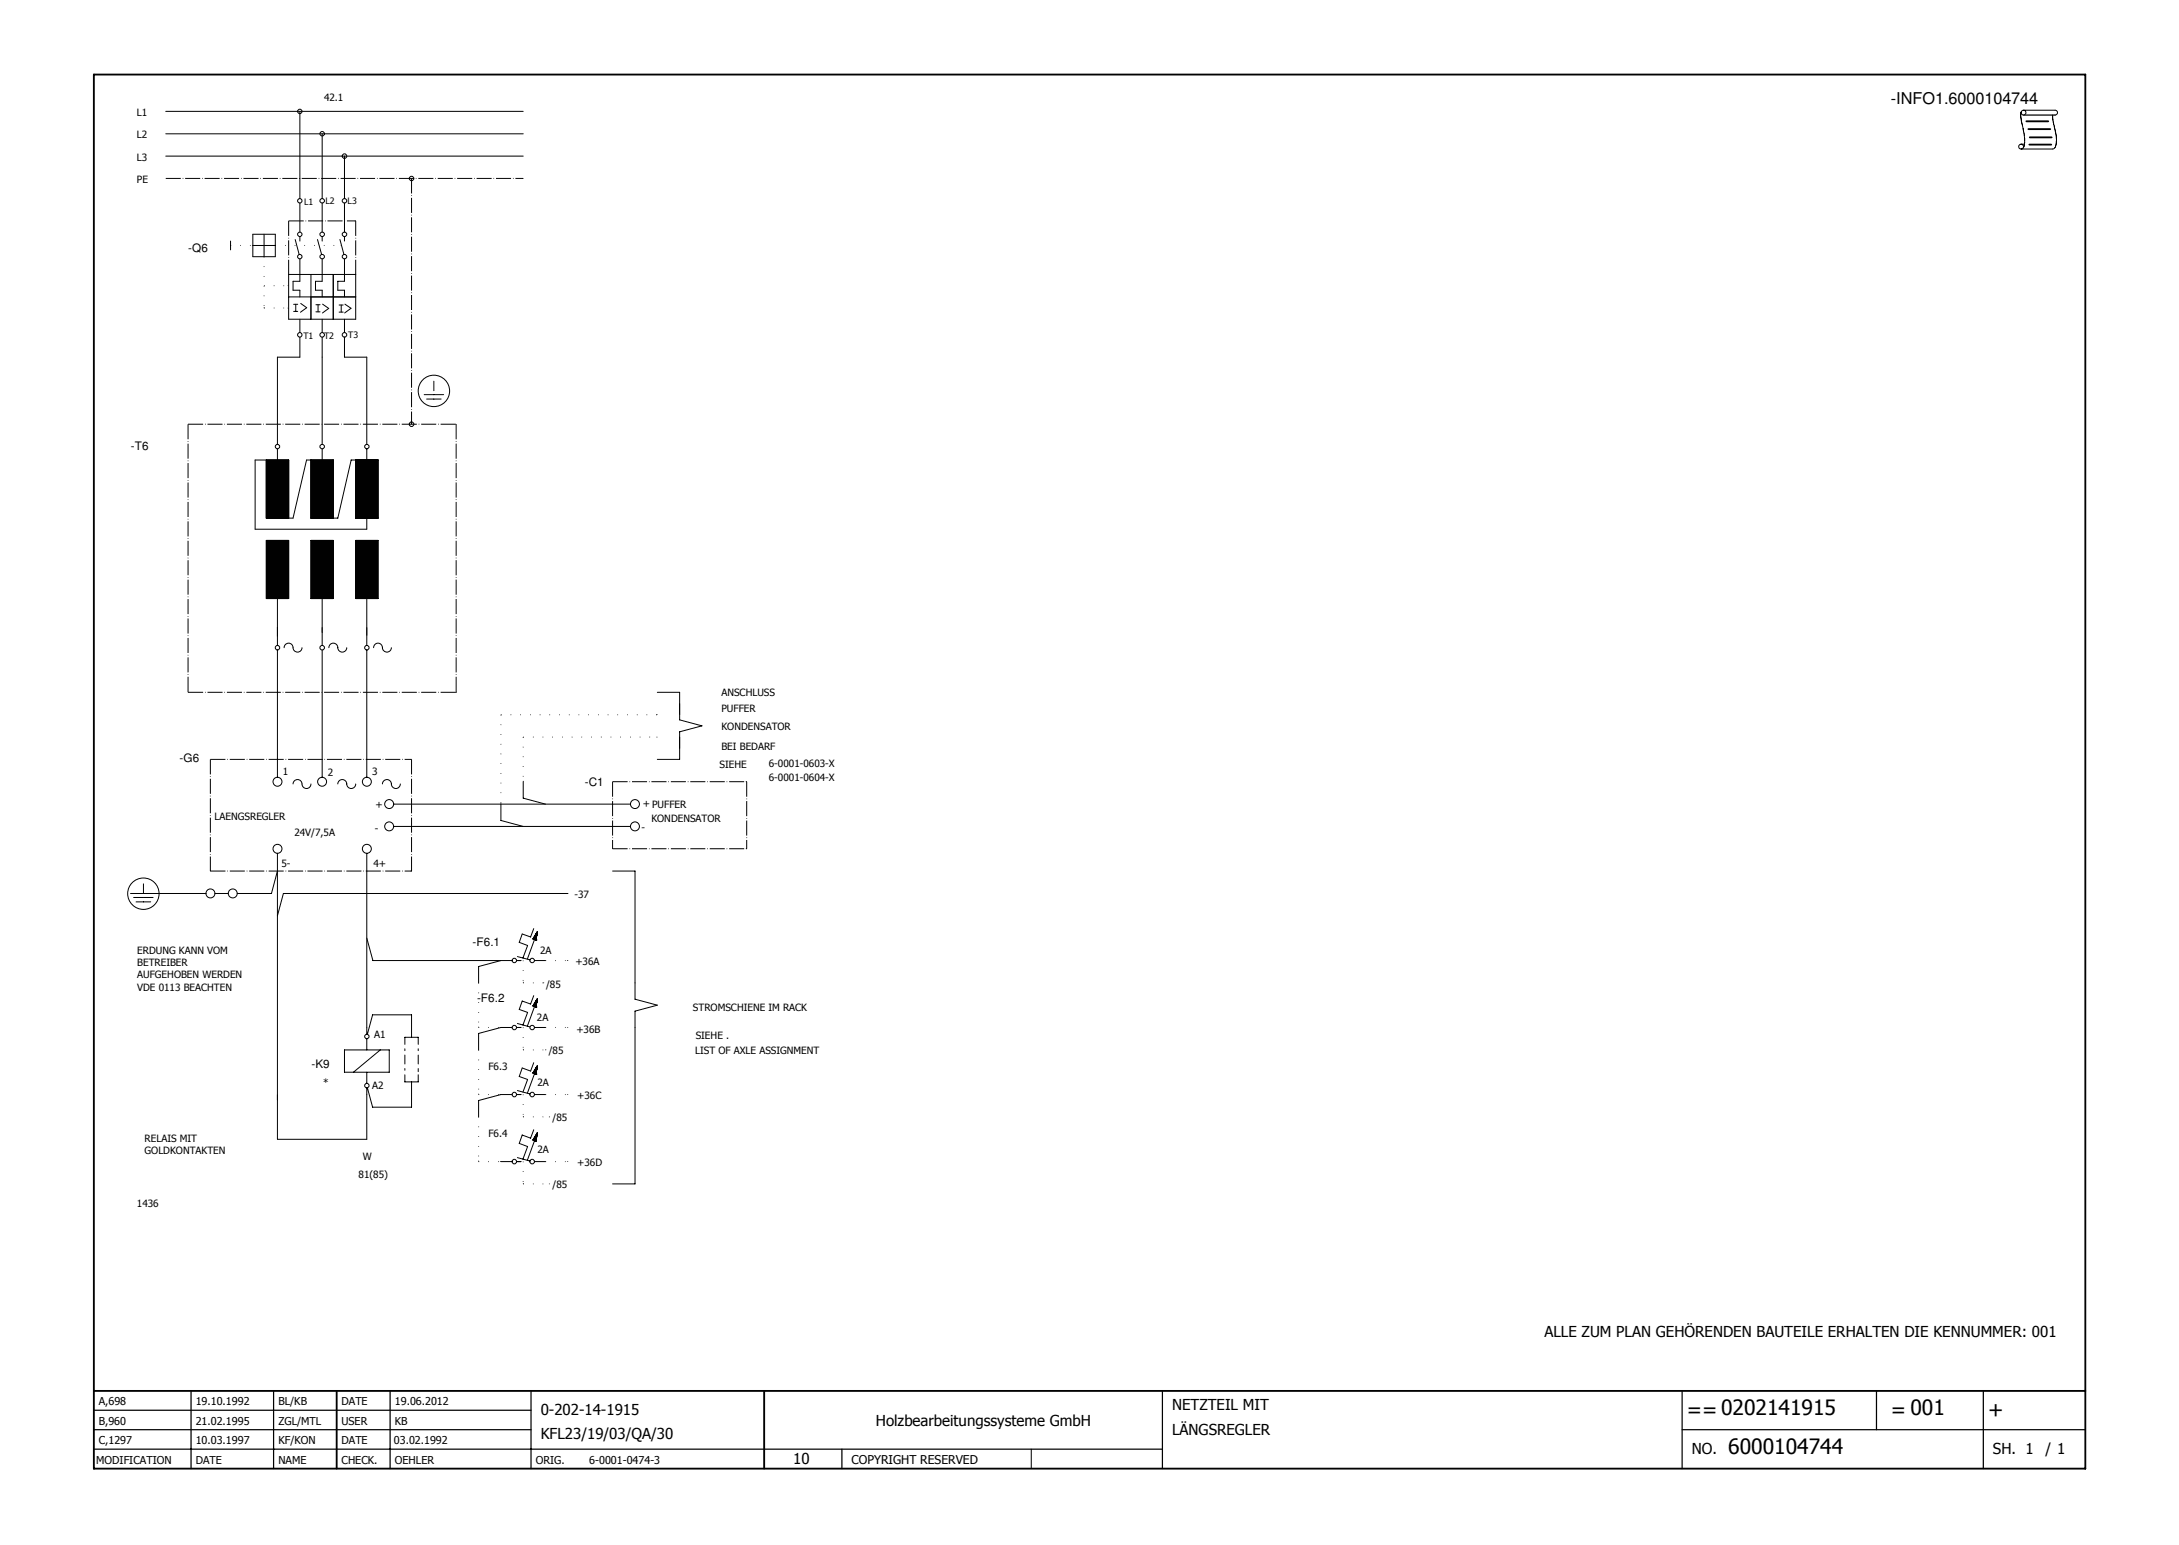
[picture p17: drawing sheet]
<svg xmlns="http://www.w3.org/2000/svg" width="297mm" height="211mm" viewBox="0 0 297 211" stroke-linecap="round" stroke-linejoin="round" font-family="sans-serif">
<defs><g id="words">
<g font-size="2.9">
<text x="230" y="193.2">==0202141915</text>
<text x="257.8" y="193.2">= 001</text>
<text x="271" y="193.2">+</text>
<text x="235.6" y="198.2">6000104744</text>
</g>
<text font-size="2.2" x="257.8" y="14.2">-INFO1.6000104744</text>
<g font-size="2.1">
<text x="210.5" y="182.3">ALLE ZUM PLAN GEHÖRENDEN BAUTEILE ERHALTEN DIE KENNUMMER: 001</text>
<text x="73.7" y="192.9">0-202-14-1915</text>
<text x="73.7" y="196.2">KFL23/19/03/QA/30</text>
<text x="119.4" y="194.4">Holzbearbeitungssysteme GmbH</text>
<text x="159.8" y="192.2">NETZTEIL MIT</text>
<text x="159.8" y="195.5">LÄNGSREGLER</text>
<text x="108.1" y="199.5">10</text>
<text x="230.6" y="198.2">NO.</text>
<text x="271.7" y="198.2">SH. 1</text>
<text x="278.8" y="198.2">/ 1</text>
</g>
<text font-size="1.7" x="116.1" y="199.5">COPYRIGHT RESERVED</text>
<g font-size="1.6">
<text x="25.7" y="34.4">-Q6</text>
<text x="17.8" y="61.4">-T6</text>
<text x="24.5" y="103.9">-G6</text>
<text x="79.7" y="107.1">-C1</text>
<text x="64.4" y="128.9">-F6.1</text>
<text x="65" y="136.6">-F6.2</text>
<text x="42.5" y="145.5">-K9</text>
</g>
<g font-size="1.5">
<text x="13.5" y="191.6">A,698</text>
<text x="26.7" y="191.6">19.10.1992</text>
<text x="38" y="191.6">BL/KB</text>
<text x="46.6" y="191.6">DATE</text>
<text x="53.8" y="191.6">19.06.2012</text>
<text x="13.5" y="194.2">B,960</text>
<text x="13.5" y="196.9">C,1297</text>
<text x="26.7" y="194.2">21.02.1995</text>
<text x="26.7" y="196.9">10.03.1997</text>
<text x="38" y="194.2">ZGL/MTL</text>
<text x="38" y="196.9">KF/KON</text>
<text x="46.6" y="194.2">USER</text>
<text x="46.6" y="196.9">DATE</text>
<text x="53.7" y="196.9">03.02.1992</text>
<text x="53.8" y="194.2">KB</text>
<text x="13.1" y="199.5">MODIFICATION</text>
<text x="26.7" y="199.5">DATE</text>
<text x="38" y="199.5">NAME</text>
<text x="46.6" y="199.5">CHECK.</text>
<text x="53.8" y="199.5">OEHLER</text>
<text x="73" y="199.5">ORIG.</text>
<text x="80.3" y="199.5">6-0001-0474-3</text>
</g>
<g font-size="1.4">
<text x="18.7" y="15.8">L1</text>
<text x="44.2" y="13.8">42.1</text>
<text x="18.7" y="18.9">L2</text>
<text x="18.7" y="21.9">L3</text>
<text x="18.7" y="25">PE</text>
<text x="98.3" y="94.9">ANSCHLUSS</text>
<text x="98.3" y="97">PUFFER</text>
<text x="98.3" y="99.5">KONDENSATOR</text>
<text x="38.6" y="105.7">1</text>
<text x="44.7" y="105.7">2</text>
<text x="50.8" y="105.7">3</text>
<text x="98.1" y="104.6">SIEHE</text>
<text x="98.3" y="102.2">BEI BEDARF</text>
<text x="104.8" y="104.6">6-0001-0603-X</text>
<text x="104.8" y="106.4">6-0001-0604-X</text>
<text x="29.3" y="111.8">LAENGSREGLER</text>
<text x="51.1" y="113.4">-</text>
<text x="51.2" y="110.1">+</text>
<text x="87.4" y="113.2">-</text>
<text x="87.6" y="110">+ PUFFER</text>
<text x="88.8" y="112">KONDENSATOR</text>
<text x="38.4" y="118.1">5-</text>
<text x="40.1" y="114">24V/7,5A</text>
<text x="50.9" y="118.2">4+</text>
<text x="78.3" y="122.5">-37</text>
<text x="18.7" y="130.1">ERDUNG KANN VOM</text>
<text x="18.7" y="131.7">BETREIBER</text>
<text x="73.6" y="130">2A</text>
<text x="78.4" y="131.5">+36A</text>
<text x="18.7" y="133.4">AUFGEHOBEN WERDEN</text>
<text x="18.7" y="135">VDE 0113 BEACHTEN</text>
<text x="74.4" y="134.7">/85</text>
<text x="94.5" y="137.8">STROMSCHIENE IM RACK</text>
<text x="51" y="141.6">A1</text>
<text x="73.2" y="139.1">2A</text>
<text x="74.8" y="143.7">/85</text>
<text x="78.6" y="140.8">+36B</text>
<text x="94.8" y="143.6">LIST OF AXLE ASSIGNMENT</text>
<text x="94.8" y="141.6">SIEHE .</text>
<text x="44.1" y="148">*</text>
<text x="50.7" y="148.5">A2</text>
<text x="66.6" y="145.8">F6.3</text>
<text x="73.3" y="148.1">2A</text>
<text x="78.7" y="149.8">+36C</text>
<text x="19.7" y="155.6">RELAIS MIT</text>
<text x="66.6" y="155">F6.4</text>
<text x="75.3" y="152.8">/85</text>
<text x="19.7" y="157.3">GOLDKONTAKTEN</text>
<text x="48.9" y="160.6">81(85)</text>
<text x="49.5" y="158.1">W</text>
<text x="73.3" y="157.2">2A</text>
<text x="75.3" y="162">/85</text>
<text x="78.7" y="158.9">+36D</text>
<text x="18.7" y="164.5">1436</text>
</g>
<g font-size="1.2">
<text x="41.5" y="27.9">L1</text>
<text x="44.4" y="27.8">L2</text>
<text x="47.4" y="27.8">L3</text>
<text x="41.4" y="46.2">T1</text>
<text x="44.2" y="46.2">T2</text>
<text x="47.5" y="46.1">T3</text>
</g>
</g></defs>
<path d="M203 10l-190.4 190.4M12.7 112.2l125.9 88.2" fill="none" stroke="#fff" stroke-width=".14"/>
<path d="M12.8 10.2h271.5v190h-271.5zM12.8 189.6h271.5M45.9 189.6v10.6M104.2 189.6v10.6" fill="none" stroke="#010101" stroke-width=".25"/>
<g fill="none" stroke="#010101" stroke-width=".17">
<path d="M12.8 194.9h59.6M12.8 192.2h59.6M12.8 197.5h145.7M26 189.6v10.6M37.3 189.6v10.6M53.2 189.6v10.6M72.4 189.6v10.6M114.8 197.5v2.7M158.5 189.6v10.6M229.3 194.9h55M229.3 189.6v10.6M255.8 189.6v5.3"/>
<path d="M270.4 189.6v10.6"/>
</g>
<path d="M140.6 197.5v2.7" fill="none" stroke="#010101" stroke-width=".14"/>
<path d="M25.6 94.4h36.6" fill="none" stroke="#010101" stroke-width=".14" stroke-dasharray="2.1 .3 .1 .3" stroke-linecap="butt"/>
<path d="M62.1 94.3l.1 .1h-.1z" fill="#010101"/>
<path d="M65.2 134v6.1" fill="none" stroke="#010101" stroke-width=".14" stroke-dasharray=".1 1.2 .1 1.2" stroke-linecap="butt"/>
<path d="M65.2 139.9h.1v.2z" fill="#010101"/>
<path d="M65.2 143.1v6.1" fill="none" stroke="#010101" stroke-width=".14" stroke-dasharray=".1 1.2 .1 1.2" stroke-linecap="butt"/>
<path d="M65.2 149.1h.1l-.1 .1z" fill="#010101"/>
<path d="M65.2 149.2h3.1" fill="none" stroke="#010101" stroke-width=".14" stroke-dasharray=".1 1.2 .1 1.2" stroke-linecap="butt"/>
<path d="M68.1 149.2h.2h-.2z" fill="#010101"/>
<path d="M65.2 152.2v6.1" fill="none" stroke="#010101" stroke-width=".14" stroke-dasharray=".1 1.2 .1 1.2" stroke-linecap="butt"/>
<path d="M65.2 158.2h.1l-.1 .2z" fill="#010101"/>
<path d="M65.2 158.3h3.1" fill="none" stroke="#010101" stroke-width=".14" stroke-dasharray=".1 1.2 .1 1.2" stroke-linecap="butt"/>
<path d="M68.1 158.3h.2l-.2 .1z" fill="#010101"/>
<path d="M22.6 15.2h48.7M22.6 18.2h48.7" fill="none" stroke="#010101" stroke-width=".14"/>
<path d="M68.3 97.4v12.2" fill="none" stroke="#010101" stroke-width=".14" stroke-dasharray=".1 1.2 .1 1.2" stroke-linecap="butt"/>
<path d="M68.2 109.5h.1v.2z" fill="#010101"/>
<path d="M22.6 21.3h48.7" fill="none" stroke="#010101" stroke-width=".14"/>
<path d="M68.3 97.4h21.3" fill="none" stroke="#010101" stroke-width=".14" stroke-dasharray=".1 1.2 .1 1.2" stroke-linecap="butt"/>
<path d="M89.5 97.4h.1l-.1 .1z" fill="#010101"/>
<path d="M22.6 24.3h48.7" fill="none" stroke="#010101" stroke-width=".14" stroke-dasharray="2.1 .3 .1 .3" stroke-linecap="butt"/>
<path d="M71.2 24.3h.2l-.2 .1z" fill="#010101"/>
<path d="M53.1 130.9h15.2" fill="none" stroke="#010101" stroke-width=".14"/>
<path d="M25.6 57.8h36.6" fill="none" stroke="#010101" stroke-width=".14" stroke-dasharray="2.1 .3 .1 .3" stroke-linecap="butt"/>
<path d="M62.1 57.8h.1l-.1 .1z" fill="#010101"/>
<path d="M65.2 140.1h3.1" fill="none" stroke="#010101" stroke-width=".14" stroke-dasharray=".1 1.2 .1 1.2" stroke-linecap="butt"/>
<path d="M68.1 140l.2 .1h-.2z" fill="#010101"/>
<path d="M25.6 57.8v36.6" fill="none" stroke="#010101" stroke-width=".14" stroke-dasharray="2.1 .3 .1 .3" stroke-linecap="butt"/>
<path d="M25.6 94.3h.1l-.1 .1z" fill="#010101"/>
<path d="M71.3 100.5v6.1" fill="none" stroke="#010101" stroke-width=".14" stroke-dasharray=".1 1.2 .1 1.2" stroke-linecap="butt"/>
<path d="M71.3 106.4h.1l-.1 .2z" fill="#010101"/>
<path d="M28.7 103.5h27.4" fill="none" stroke="#010101" stroke-width=".14" stroke-dasharray="2.1 .3 .1 .3" stroke-linecap="butt"/>
<path d="M56 103.5h.1l-.1 .1z" fill="#010101"/>
<path d="M71.3 130.9v3.1" fill="none" stroke="#010101" stroke-width=".14" stroke-dasharray=".1 1.2 .1 1.2" stroke-linecap="butt"/>
<path d="M71.3 133.8h.1l-.1 .2z" fill="#010101"/>
<path d="M28.7 103.5v15.2" fill="none" stroke="#010101" stroke-width=".14" stroke-dasharray="2.1 .3 .1 .3" stroke-linecap="butt"/>
<path d="M28.6 118.6h.1v.2z" fill="#010101"/>
<path d="M71.3 134h2.9" fill="none" stroke="#010101" stroke-width=".14" stroke-dasharray=".1 1.2 .1 1.2" stroke-linecap="butt"/>
<path d="M74 133.9l.2 .1h-.2z" fill="#010101"/>
<path d="M71.3 140.1v3" fill="none" stroke="#010101" stroke-width=".14" stroke-dasharray=".1 1.2 .1 1.2" stroke-linecap="butt"/>
<path d="M71.3 143h.1l-.1 .2z" fill="#010101"/>
<path d="M28.7 118.7h27.4" fill="none" stroke="#010101" stroke-width=".14" stroke-dasharray="2.1 .3 .1 .3" stroke-linecap="butt"/>
<path d="M56 118.7l.1 .1h-.1z" fill="#010101"/>
<path d="M71.3 143.1h3.1" fill="none" stroke="#010101" stroke-width=".14" stroke-dasharray=".1 1.2 .1 1.2" stroke-linecap="butt"/>
<path d="M74.3 143.1h.2l-.2 .1z" fill="#010101"/>
<path d="M71.3 149.2v3" fill="none" stroke="#010101" stroke-width=".14" stroke-dasharray=".1 1.2 .1 1.2" stroke-linecap="butt"/>
<path d="M71.3 152.1h.1l-.1 .2z" fill="#010101"/>
<path d="M34.8 62.7v9.4M29.3 121.8h1.8" fill="none" stroke="#010101" stroke-width=".14"/>
<path d="M71.3 152.2h3.6" fill="none" stroke="#010101" stroke-width=".14" stroke-dasharray=".1 1.2 .1 1.2" stroke-linecap="butt"/>
<path d="M74.8 152.2l.2 .1h-.2z" fill="#010101"/>
<path d="M71.3 158.3v3.1" fill="none" stroke="#010101" stroke-width=".14" stroke-dasharray=".1 1.2 .1 1.2" stroke-linecap="butt"/>
<path d="M71.3 161.3h.1l-.1 .1z" fill="#010101"/>
<path d="M34.8 62.7h1.5" fill="none" stroke="#010101" stroke-width=".14"/>
<path d="M71.3 161.4h3.6" fill="none" stroke="#010101" stroke-width=".14" stroke-dasharray=".1 1.2 .1 1.2" stroke-linecap="butt"/>
<path d="M74.8 161.3l.2 .1h-.2z" fill="#010101"/>
<path d="M34.8 72.1h15.2M36.3 62.7h3v7.9h-3z" fill="none" stroke="#010101" stroke-width=".14"/>
<path d="M36.3 62.7h3v7.9h-3z" fill="#010101"/>
<path d="M36.3 62.7h3v7.9h-3z" fill="none" stroke="#010101" stroke-width=".14"/>
<path d="M36.3 62.7h3v7.9h-3z" fill="#010101"/>
<path d="M36.3 73.7h3" fill="none" stroke="#010101" stroke-width=".14"/>
<path d="M74.4 130.9h3" fill="none" stroke="#010101" stroke-width=".14" stroke-dasharray=".1 1.2 .1 1.2" stroke-linecap="butt"/>
<path d="M77.3 130.9h.2l-.2 .1z" fill="#010101"/>
<path d="M36.3 73.7v7.9" fill="none" stroke="#010101" stroke-width=".14"/>
<path d="M74.4 140.1h3" fill="none" stroke="#010101" stroke-width=".14" stroke-dasharray=".1 1.2 .1 1.2" stroke-linecap="butt"/>
<path d="M77.3 140l.2 .1h-.2z" fill="#010101"/>
<path d="M36.3 73.7h3v7.9h-3z" fill="none" stroke="#010101" stroke-width=".14"/>
<path d="M36.3 73.7h3v7.9h-3z" fill="#010101"/>
<path d="M74.4 149.2h3" fill="none" stroke="#010101" stroke-width=".14" stroke-dasharray=".1 1.2 .1 1.2" stroke-linecap="butt"/>
<path d="M77.3 149.2h.2h-.2z" fill="#010101"/>
<path d="M37.8 48.7v11.9" fill="none" stroke="#010101" stroke-width=".14"/>
<path d="M74.4 158.3h3" fill="none" stroke="#010101" stroke-width=".14" stroke-dasharray=".1 1.2 .1 1.2" stroke-linecap="butt"/>
<path d="M77.3 158.3h.2l-.2 .1z" fill="#010101"/>
<g fill="none" stroke="#010101" stroke-width=".14">
<path d="M37.8 61.2v1.5M37.8 81.6v6.4M37.8 88.6v14.9M37.8 118.7v36.6h12.2M40.9 121.8h36.5"/>
<circle cx="37.8" cy="60.9" r=".3"/>
<circle cx="37.8" cy="88.3" r=".31"/>
</g>
<path d="M83.5 106.6v9.1" fill="none" stroke="#010101" stroke-width=".14" stroke-dasharray="2.1 .3 .1 .3" stroke-linecap="butt"/>
<path d="M83.5 115.6v.1z" fill="#010101"/>
<path d="M39.3 62.7v7.9M56.1 109.6h27.4" fill="none" stroke="#010101" stroke-width=".14"/>
<path d="M83.5 115.7h18.3" fill="none" stroke="#010101" stroke-width=".14" stroke-dasharray="2.1 .3 .1 .3" stroke-linecap="butt"/>
<path d="M101.7 115.7h.1h-.1z" fill="#010101"/>
<path d="M40.9 15.2v9.1M39.3 73.7v7.9h-3M41.8 62.7l-1.9 7.9h-3.6M38.7 88.3a.61 .61 0 0 1 .6-.6 .61 .61 0 0 1 .6 .6 .61 .61 0 0 0 .7 .6 .61 .61 0 0 0 .6-.6M39.9 106.9a.61 .61 0 0 1 .7-.6 .61 .61 0 0 1 .6 .6M83.5 118.7h3.1v15.3M86.6 140.1v21.3h-3.1" fill="none" stroke="#010101" stroke-width=".14"/>
<path d="M71.3 100.5h18.3" fill="none" stroke="#010101" stroke-width=".14" stroke-dasharray=".1 1.2 .1 1.2" stroke-linecap="butt"/>
<path d="M89.5 100.4l.1 .1h-.1z" fill="#010101"/>
<path d="M37.8 48.7h3.1M41.8 62.7h3.6v7.9h-3v-7.9M89.6 94.4h3v3M41.2 106.9a.61 .61 0 0 0 .6 .6 .61 .61 0 0 0 .6-.6M92.6 100.5v3h-3" fill="none" stroke="#010101" stroke-width=".14"/>
<path d="M42.4 62.7h3v7.9h-3z" fill="#010101"/>
<path d="M42.4 62.7h3v7.9h-3z" fill="none" stroke="#010101" stroke-width=".14"/>
<path d="M42.4 62.7h3v7.9h-3z" fill="#010101"/>
<path d="M42.4 73.7h3v7.9h-3z" fill="none" stroke="#010101" stroke-width=".14"/>
<path d="M42.4 73.7h3v7.9h-3z" fill="#010101"/>
<g fill="none" stroke="#010101" stroke-width=".14">
<path d="M43.9 18.2v6.1M43.9 48.7v11.9M42.4 73.7v7.9"/>
<circle cx="43.9" cy="60.9" r=".31"/>
</g>
<path d="M83.5 106.6h18.3" fill="none" stroke="#010101" stroke-width=".14" stroke-dasharray="2.1 .3 .1 .3" stroke-linecap="butt"/>
<path d="M101.7 106.5l.1 .1h-.1z" fill="#010101"/>
<path d="M43.9 61.2v1.5" fill="none" stroke="#010101" stroke-width=".14"/>
<path d="M101.8 106.6v9.1" fill="none" stroke="#010101" stroke-width=".14" stroke-dasharray="2.1 .3 .1 .3" stroke-linecap="butt"/>
<path d="M101.8 115.6v.1z" fill="#010101"/>
<g fill="none" stroke="#010101" stroke-width=".14">
<path d="M275.5 15.3a6.9 6.9 0 0 0 .3 2.4v.2a3.6 3.6 0 0 1 0 2.2M275.5 19.7h.5M275.8 15h4.3a.33 .33 0 0 1 .4 .4 .33 .33 0 0 1-.4 .3M279.8 15.7l.2 1.2a5.3 5.3 0 0 1 .1 3.2l-.3 .2h-4.3M34.5 31.9v3.1M40.9 24.3v2.8M40.9 35.3v2.1M43 38.3h.9M47 24.3v2.8M47 37.4v.9M47 39.6v.9M48.5 37.4v3.1"/>
<path d="M40 41.5h.6M40.9 46v2.7M41.8 41.9l-.8 .7M42.4 40.5v3h-3.1M46.2 42.5h.6M43.9 81.6v6.4"/>
<circle cx="275.5" cy="20" r=".33"/>
<circle cx="275.8" cy="15.4" r=".33"/>
<circle cx="40.9" cy="27.4" r=".3"/>
<circle cx="43.9" cy="35" r=".31"/>
<circle cx="47" cy="27.4" r=".31"/>
<circle cx="43.9" cy="88.3" r=".31"/>
</g>
<path d="M275.9 15.7h4.3" fill="none" stroke="#010101" stroke-width=".17"/>
<path d="M276.2 16.5h3M276.5 17.6h3M276.6 19.7h3M276.7 18.7h3" fill="none" stroke="#010101" stroke-width=".25"/>
<path d="M48.5 30.1v7.3" fill="none" stroke="#010101" stroke-width=".14" stroke-dasharray="2.1 .3 .1 .3" stroke-linecap="butt"/>
<path d="M48.5 37.3v.2z" fill="#010101"/>
<path d="M31.4 32.9v1.2M42.4 37.4v3.1M43.3 32.6l.5 2.1M43.9 32.2v.7M47 35.3v2.1M43.4 41.5v1M43.9 46v2.7M45.4 43.5h3.1M46.2 41.6h.6M47 41.5l.9 .5M48.5 40.5h-9.2v3" fill="none" stroke="#010101" stroke-width=".14"/>
<path d="M36 42h3.3" fill="none" stroke="#010101" stroke-width=".14" stroke-dasharray=".1 1.2 .1 1.2" stroke-linecap="butt"/>
<path d="M39.2 41.9l.2 .1h-.2z" fill="#010101"/>
<g fill="none" stroke="#010101" stroke-width=".14">
<path d="M34.5 35h3M34.5 31.9h3M39.3 37.4v3.1M39.9 39.6h1M42.4 37.4h3M45.4 40.5h3.1"/>
<circle cx="43.9" cy="31.9" r=".31"/>
<circle cx="43.9" cy="45.6" r=".31"/>
</g>
<path d="M37.5 33.5h9.1" fill="none" stroke="#010101" stroke-width=".14" stroke-dasharray=".1 1.2 .1 1.2" stroke-linecap="butt"/>
<path d="M46.4 33.4l.2 .1h-.2z" fill="#010101"/>
<path d="M44.8 42l-.8 .7" fill="none" stroke="#010101" stroke-width=".14"/>
<path d="M36 35v7" fill="none" stroke="#010101" stroke-width=".14" stroke-dasharray=".1 1.2 .1 1.2" stroke-linecap="butt"/>
<path d="M36 41.9v.1z" fill="#010101"/>
<g fill="none" stroke="#010101" stroke-width=".14">
<path d="M39.9 38.3h1M43.9 27.7v3.9M43.9 43.5v1.8"/>
<circle cx="40.9" cy="35" r=".3"/>
</g>
<path d="M36 38.9h3.3" fill="none" stroke="#010101" stroke-width=".14" stroke-dasharray=".1 1.2 .1 1.2" stroke-linecap="butt"/>
<path d="M39.2 38.9h.2l-.2 .1z" fill="#010101"/>
<g fill="none" stroke="#010101" stroke-width=".14">
<path d="M36 31.9v3.1M39.3 37.4h3.1M39.9 38.3v1.3M40.2 32.6l.6 2.1M40.9 32.2v.7M43.9 39.6v.9M45.4 37.4v6.1M46 39.6h1M43.1 42.5h.5M44 41.5l.8 .5"/>
<circle cx="43.9" cy="27.4" r=".31"/>
<circle cx="47" cy="35" r=".31"/>
<circle cx="40.9" cy="45.6" r=".3"/>
</g>
<path d="M31.4 33.5h3.1" fill="none" stroke="#010101" stroke-width=".14" stroke-dasharray=".1 1.2 .1 1.2" stroke-linecap="butt"/>
<path d="M34.4 33.4l.1 .1h-.1z" fill="#010101"/>
<g fill="none" stroke="#010101" stroke-width=".14">
<path d="M34.5 33.5h3M37.5 31.9v3.1M40.9 39.6v.9M43 39.6h.9M43.9 24.3v2.8M43.9 37.4v.9M45.4 37.4h3.1M46.3 32.6l.6 2.1M47 38.3h-1v1.3M47 32.2v.7M40.9 43.5v1.8M41 41.4l.8 .5"/>
<path d="M43.1 41.5h.5M45.4 40.5v3h-3M47 46v2.7"/>
<circle cx="47" cy="31.9" r=".31"/>
<circle cx="47" cy="45.6" r=".31"/>
</g>
<path d="M39.3 30.1v7.3" fill="none" stroke="#010101" stroke-width=".14" stroke-dasharray="2.1 .3 .1 .3" stroke-linecap="butt"/>
<path d="M39.3 37.3h.1l-.1 .2z" fill="#010101"/>
<circle cx="40.9" cy="31.9" r=".3" fill="none" stroke="#010101" stroke-width=".14"/>
<path d="M39.3 30.1h9.2" fill="none" stroke="#010101" stroke-width=".14" stroke-dasharray="2.1 .3 .1 .3" stroke-linecap="butt"/>
<path d="M48.4 30.1h.1l-.1 .1z" fill="#010101"/>
<g fill="none" stroke="#010101" stroke-width=".14">
<path d="M40.9 27.7v3.9M40.9 37.4v.9M43 38.3v1.3M43.9 35.3v2.1M45.4 37.4v3.1h-3M47 21.3v3M47 27.7v3.9M40 42.4h.6M40.3 41.5v.9M46.5 41.6v.9M47 43.5v1.8M47 48.7h3"/>
<path d="M47.9 42l-.9 .7M48.5 40.5v3M45.4 62.7v7.9M45.4 73.7v7.9h-3M48.5 62.7v7.9h3v-7.9h-3.6l-1.9 7.9h-3.6M43.9 88.6v17.4M44.8 88.3a.61 .61 0 0 1 .6-.6 .61 .61 0 0 1 .6 .6 .61 .61 0 0 0 .7 .6 .61 .61 0 0 0 .6-.6M92.6 95.9v2.2l3.1 .8-3.1 .9v2.2M37.8 103.5v2.5M37.8 116.3v2.4M46 106.9a.61 .61 0 0 1 .7-.6 .61 .61 0 0 1 .6 .6 .61 .61 0 0 0 .6 .6 .61 .61 0 0 0 .6-.6M50 103.5v2.5"/>
<path d="M50 116.3v2.4M53.7 109.6h2.4M53.7 112.7h2.4M68.3 109.6v2.2l3 .9M71.3 106.6v2.2l3.1 .8M83.5 109.6h2.4M83.5 112.7h2.4M50 127.9l.8 3h2.3"/>
<circle cx="40.9" cy="15.2" r=".3"/>
<circle cx="43.9" cy="18.2" r=".31"/>
<circle cx="47" cy="21.3" r=".31"/>
<circle cx="56.1" cy="24.3" r=".31"/>
<circle cx="56.1" cy="57.8" r=".31"/>
<circle cx="37.8" cy="115.7" r=".61"/>
<circle cx="37.8" cy="106.6" r=".61"/>
<circle cx="43.9" cy="106.6" r=".61"/>
<circle cx="50" cy="115.7" r=".61"/>
<circle cx="50" cy="106.6" r=".61"/>
<circle cx="53.1" cy="109.6" r=".61"/>
<circle cx="53.1" cy="112.7" r=".61"/>
<circle cx="86.6" cy="109.6" r=".61"/>
<circle cx="86.6" cy="112.7" r=".61"/>
</g>
<path d="M48.5 62.7h3v7.9h-3z" fill="#010101"/>
<g fill="none" stroke="#010101" stroke-width=".14">
<path d="M48.5 62.7h3v7.9h-3zM68.3 130.9h1.5M70.4 130.9h.6M70.5 130.4l1.8 .4M72.8 126.6l-.5 1.1-1.1-.4-.4 1.2 1.1 .4-.6 1.7M72.8 127.7l.4-.6-.4 .7M72.8 128.1l.3-.4-.2 .4M72.9 128.1l.2-.4-.2 .4M72.9 130.9h1.5M72.9 128.1l-1 2.6M72.9 128.1l.2-.3-.2 .3M73 127.4l.2-.3-.3 .5"/>
<path d="M73.1 128.1h.1M73.1 128.1h-.1M73.1 128l-.1 .1M73.1 127.9l-.1 .2M73.1 128l-.1 .1 .1-.1M73.1 127.8l-.2 .3M73.1 127.6l-.3 .5M73.2 127.6l-.4 .5M73.2 127.5l-.5 .5M73.2 127.5l-.4 .5M73.2 127.6l-.4 .4M73.2 127.4l-.5 .6"/>
<path d="M73.2 127.3l-.5 .7M73.2 127.2l-.5 .8 .5-.7M73.2 127.2l-.5 .8M73.2 127l-.1 .2M73.2 127.1l-.2 .4M73.2 127v.1M73.2 127l-.1 1.1M73.2 127l-.5 1 .4 .1"/>
<circle cx="70.1" cy="130.9" r=".3"/>
<circle cx="72.5" cy="130.9" r=".31"/>
</g>
<path d="M48.5 62.7h3v7.9h-3z" fill="#010101"/>
<g fill="none" stroke="#010101" stroke-width=".14">
<path d="M48.5 73.7h3v7.9h-3zM68.3 130.9l-3.1 .9v2.2M70.5 139.5l1.8 .5M72.7 137.1l.5-1-.1 1.2M72.7 137.1l.4 .2M72.7 137l.5-.7-.5 .8M72.7 137.1l.5-.6-.5 .6M72.8 135.7l-.5 1.2-1.1-.4-.4 1.1 1.1 .4-.6 1.7M72.8 136.9l.4-.6-.4 .7M72.8 137.2l.3-.4-.2 .4M72.9 137.2l-1 2.7M73 137.2l.1-.1-.1 .2"/>
<path d="M73 137.3l.1-.1v.1M73 136.5l.2-.3-.3 .5M73.1 137.3h.1M73.1 137l-.1 .2M73.1 137.1l-.1 .2M73.1 136.9l-.2 .3 .2-.3M73.1 137l-.2 .2M73.1 136.8l-.3 .4M73.1 136.8l-.2 .4M73.2 136.7l-.4 .5M73.2 136.5l-.5 .7 .5-.6M73.2 136.6l-.4 .6 .4-.6"/>
<path d="M73.2 136.4l-.5 .7M73.2 136.2l-.1 .1M73.2 136.3l-.3 .5M73.2 136.2l-.2 .4M69.8 140.1h-1.5l-3.1 .8v2.2M70.4 140.1h.6M72.9 140.1h1.5"/>
<circle cx="70.1" cy="140.1" r=".3"/>
<circle cx="72.5" cy="140.1" r=".31"/>
</g>
<path d="M48.5 73.7h3v7.9h-3z" fill="#010101"/>
<g fill="none" stroke="#010101" stroke-width=".14">
<path d="M50 48.7v11.9M50 61.2v1.5M50 70.6v1.5M51.5 62.7v7.9h-3M51.5 73.7v7.9h-3M50 81.6v6.4M50 88.6v14.9M50.9 88.3a.6 .6 0 0 1 .6-.6 .6 .6 0 0 1 .6 .6 .61 .61 0 0 0 .6 .6 .61 .61 0 0 0 .7-.6M37.8 118.7l-.8 3.1h-4.7M50 118.7v22.3M52.1 106.9a.61 .61 0 0 1 .6-.6 .61 .61 0 0 1 .7 .6 .61 .61 0 0 0 .6 .6 .61 .61 0 0 0 .6-.6M17.8 121.8h10.3"/>
<path d="M18.2 122.3h2.7M18.5 122.9h2M19.6 120.5v1.3M40.9 121.8h-2.3l-.8 3M86.6 134v2.2l3 .8-3 .8v2.3M47 143.1h6.1v3.1h-6.1zM50 141.6v1.5M50 146.2v1.5M50 148.3v7M50.1 141l.7-2.7h5.3v3.1M51.8 143.1l-3.6 3.1M55.2 142.4v-1h1.8v1"/>
<path d="M55.2 143v.2M55.2 143.8v1.2M55.2 145.7v.2M55.2 146.5v1h1.8v-1M56.1 147.5v3.4h-5.3l-.7-2.6M57 143v.2M57 143.8v1.2M57 145.7v.4M68.3 158.3h1.5M69.8 149.2h-1.5l-3.1 .8v2.2M70.4 149.2h.6M70.4 158.3h.6"/>
<path d="M70.5 148.7l1.8 .4M70.5 157.8l1.8 .5M72.7 146.3l.4 .1M72.7 146.3l.5-1-.1 1.1M72.7 155.4l.4 .2M72.7 155.4l.5-1-.1 1.2M72.8 144.9l-.5 1.1-1.1-.4-.4 1.1 1.1 .5-.6 1.7M72.8 154l-.5 1.1-1.1-.4-.4 1.2 1.1 .4-.6 1.7M72.8 155.4l.4-.5-.4 .5M72.8 155.5l.4-.5-.4 .5M72.8 146l.4-.5-.4 .6M72.8 155.5l.3-.4-.2 .4"/>
<path d="M72.9 149.2h1.5M72.9 158.3h1.5M72.9 146.3l-1 2.7M72.9 155.5l-1 2.7M72.9 155.5l.2-.3-.2 .3M72.9 146.4l.2-.3-.1 .3M73 145.6l.2-.2-.2 .3M73 154.8l.2-.3-.2 .4M73 155.5l.1 .1M73.1 146.4h.1M73.1 155.5v.1M73.1 146.3l-.1 .1"/>
<path d="M73.1 146.4h-.1M73.1 155.4l-.1 .1M73.1 155.5h-.1M73.1 146.2l-.1 .2M73.1 155.3l-.1 .2M73.1 146l-.2 .4M73.1 146.1l-.2 .3M73.1 155.3l-.2 .2M73.1 155.2l-.2 .3M73.1 146l-.2 .3M73.1 145.9l-.3 .4M73.1 145.9l-.2 .4"/>
<path d="M73.1 155.1l-.2 .4M73.2 145.8l-.4 .5 .4-.4M73.2 155l-.4 .5M73.2 145.7l-.5 .6M73.2 145.7l-.4 .6 .4-.5M73.2 154.8l-.5 .6M73.2 154.9l-.4 .5M73.2 145.5l-.5 .8 .5-.7M73.2 145.4l-.1 .1M73.2 145.5l-.5 .8M73.2 145.6l-.5 .7 .5-.6M73.2 154.7l-.5 .7"/>
<path d="M73.2 154.5v-.1l-.1 .2M73.2 145.4l-.3 .5M73.2 145.5l-.5 .7M73.2 154.5l-.3 .6M73.2 154.6l-.5 .8M73.2 154.6l-.5 .7M73.2 154.6l-.4 .5M73.2 145.3l-.3 .5M73.2 154.5l-.1 .2"/>
<circle cx="50" cy="60.9" r=".3"/>
<circle cx="50" cy="88.3" r=".31"/>
<circle cx="19.5" cy="121.8" r="2.14"/>
<circle cx="28.7" cy="121.8" r=".61"/>
<circle cx="31.7" cy="121.8" r=".61"/>
<circle cx="50" cy="148" r=".3"/>
<circle cx="50" cy="141.3" r=".3"/>
<circle cx="70.1" cy="158.3" r=".31"/>
<circle cx="70.1" cy="149.2" r=".31"/>
<circle cx="72.5" cy="158.3" r=".31"/>
<circle cx="72.5" cy="149.2" r=".31"/>
</g>
<path d="M56.1 24.3v33.5" fill="none" stroke="#010101" stroke-width=".14" stroke-dasharray="2.1 .3 .1 .3" stroke-linecap="butt"/>
<path d="M56.1 57.7v.2z" fill="#010101"/>
<path d="M56.1 103.5v15.2" fill="none" stroke="#010101" stroke-width=".14" stroke-dasharray="2.1 .3 .1 .3" stroke-linecap="butt"/>
<path d="M56.1 118.6v.2z" fill="#010101"/>
<g fill="none" stroke="#010101" stroke-width=".14">
<path d="M57.8 53.8h2.7M58.2 54.4h1.9M59.1 52v1.3M56.1 112.7h27.4"/>
<circle cx="59.1" cy="53.3" r="2.14"/>
</g>
<path d="M62.2 57.8v36.6" fill="none" stroke="#010101" stroke-width=".14" stroke-dasharray="2.1 .3 .1 .3" stroke-linecap="butt"/>
<path d="M62.1 94.3h.1v.1z" fill="#010101"/>
<use href="#words"/>
</svg>
